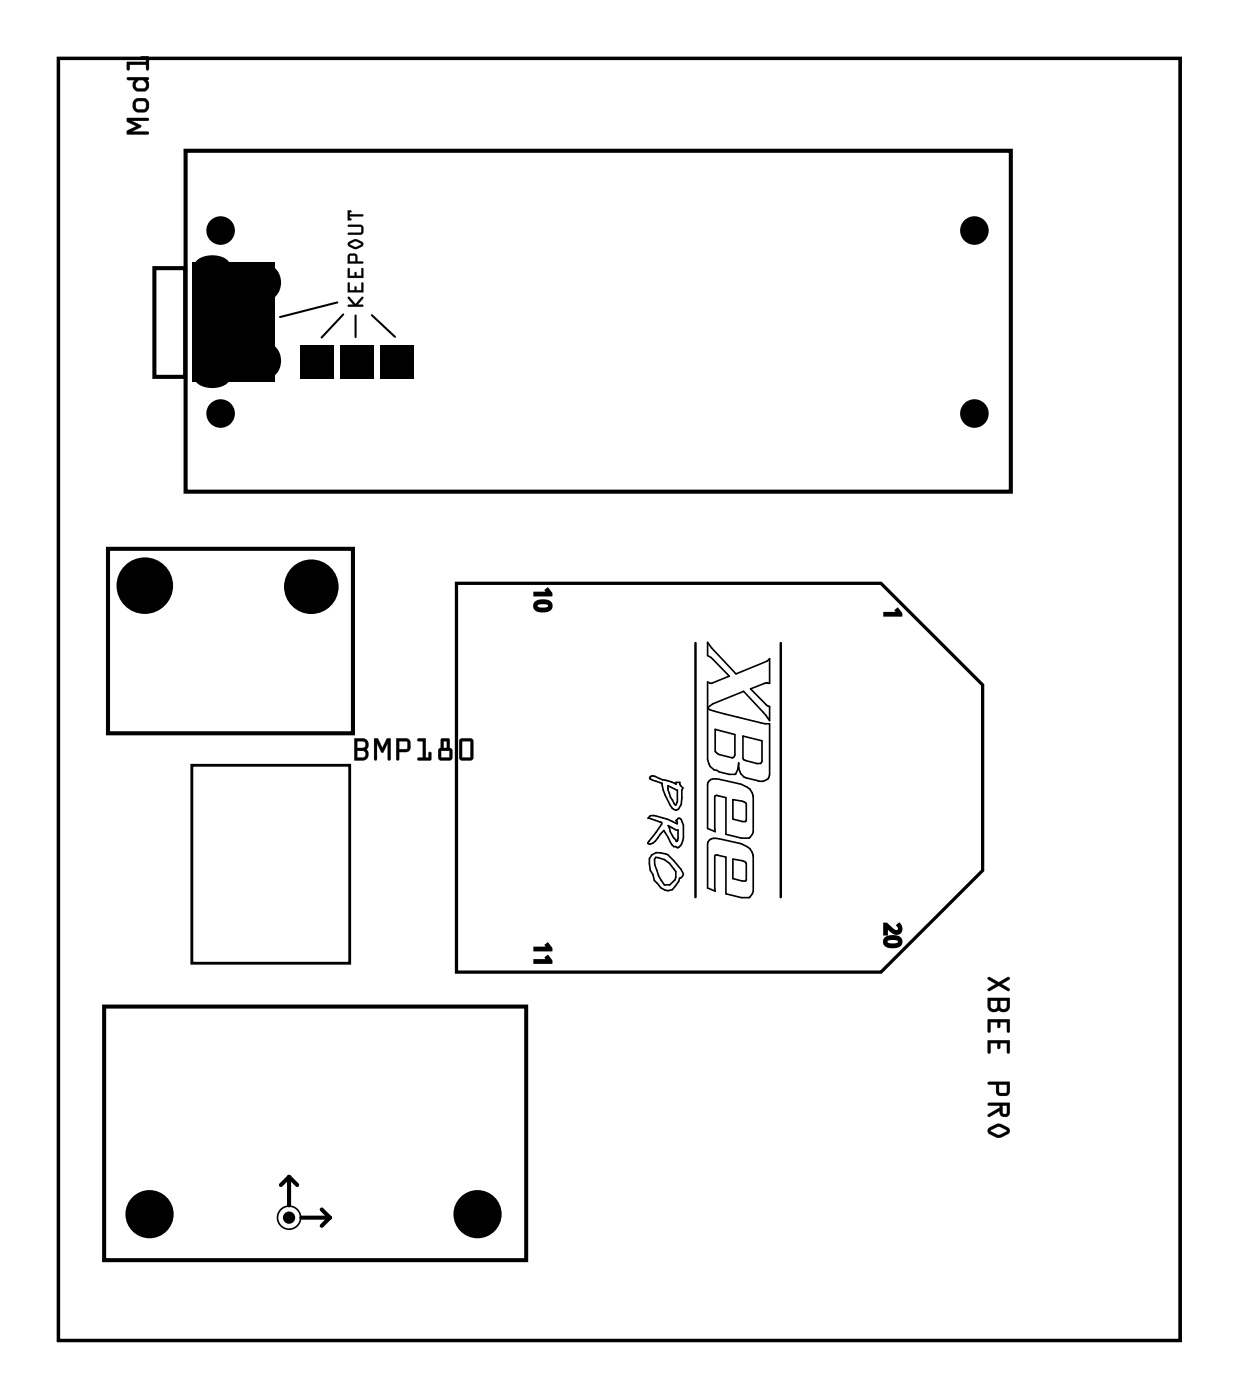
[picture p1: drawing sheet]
<svg xmlns="http://www.w3.org/2000/svg" width="77mm" height="87mm" viewBox="0 0 77 87" stroke-linecap="round" stroke-linejoin="round" font-family="sans-serif">
<path d="M3.6 3.6h69.8v79.8h-69.8zM28.4 36.3h26.4l6.3 6.3v11.6l-6.3 6.3h-26.4z" fill="none" stroke="#000" stroke-width=".2"/>
<g fill="#000">
<path d="M12 16.3h5.1v7.5h-5.1zM18.7 21.5h2.1v2.1h-2.1zM21.2 21.5h2v2.1h-2zM23.6 21.5h2.1v2.1h-2.1zM55 38.2h.9l-.1-.2v-.1l.3 .4h-1.1z"/>
<path d="M3.6 3.6h69.8v79.8h-69.8zM3.6 3.6v79.8h69.8v-79.8z"/>
<path d="M7.9 7.4v.2l.6 .3-.6 .2v.3l1.3-.1v-.1h-1l.6-.3-.6-.4h1v-.1zM7.9 7.3l1.3 .1 .1 .1h-.1h-1l.6 .4-.6 .3h1h.1l-.1 .2h-1.3v-.3l.6-.2-.6-.3zM8.5 6.3h.5l.1 .1v.3l-.2 .1h-.4l-.1-.1zM8.5 6.3l-.1 .4 .1 .1h.4l.2-.1v-.3l-.1-.1zM8.3 6.5a.5 .5 0 0 0 1 0 .5 .5 0 0 0-1 0zM8.3 6.5a.51 .51 0 0 1 1 0 .51 .51 0 0 1-1 0zM8.6 5h.3l.2 .2-.1 .3h-.5l-.1-.3zM8.6 5l-.1 .2v.2l.4 .1 .1-.1 .1-.2-.2-.2zM7.9 4.8l.1 .2h.4l-.1 .4 .1 .2 .6 .1 .2-.2 .1-.3-.2-.2 .1-.1v-.1zM7.9 4.8h1.3l.1 .1-.2 .1a.42 .42 0 0 1 0 .6l-.2 .1h-.5l-.1-.3 .1-.4h-.5zM7.9 3.9v.4l.1 .1 .1-.1v-.3h1v.3l.1 .1 .1-.1v-.7l-.1-.1h-.4l-.1 .1 .1 .1h.3v.2zM7.9 3.9h1.2v-.2h-.3l-.1-.1 .5-.1 .1 .8h-.2v-.3h-1v.3l-.2 .1z"/>
<path d="M7.9 7.4v.2l.6 .3-.6 .2v.3l1.3-.1v-.1h-1l.6-.3-.6-.4h1v-.1zM8.5 6.3h.5l.1 .1v.3l-.2 .1h-.4l-.1-.1zM8.4 6.2a.46 .46 0 0 0 .2 .8h.3a.44 .44 0 0 0 .4-.6l-.3-.3h-.4zM8.6 5h.3l.2 .2-.1 .3h-.5l-.1-.3zM7.9 4.8v.2h.5l-.1 .2a.4 .4 0 0 0 .3 .5h.4a.42 .42 0 0 0 .1-.7 .11 .11 0 0 0 .2-.1 .09 .09 0 0 0-.1-.1zM7.9 3.9v.5l.2-.1v-.3h1v.3h.2l-.1-.8-.5 .1 .1 .1h.3v.2z"/>
<path d="M21.7 18.5l.4 .4 .5-.4v.1l-.3 .4h.3v.1h-.9v-.1h.3zM21.7 17.6h.1v.5h.3v-.3l.1 .3h.3v-.5h.1v.6h-1zM21.7 16.7h.1v.5h.3v-.3l.1 .3h.3v-.5h.1v.6h-1zM21.7 15.8h.4l.1 .1v.4h.4v.1h-1zM21.8 15.9v.4h.3v-.4zM21.7 15.1l.5-.2 .4 .2v.1l-.3 .3h-.2l-.4-.2zM21.8 15.2l.3 .2 .4-.2-.4-.2zM21.7 14h.8l.1 .1v.4l-.2 .1h-.7v-.1h.7l.1-.3-.8-.1zM21.6 13.1h.3l-.1 .2h.7l.1 .1-.8 .1 .1 .2h-.3z"/>
<path d="M21.7 18.5h.1l.3 .4 .5-.4v.1l-.3 .4h.3v.1h-.9v-.1h.3zM21.7 18.5l.3 .5h-.3v.1l.9-.1h-.4l.4-.4v-.1l-.5 .4zM21.7 17.6h.1v.5h.3v-.3l.1 .3h.3v-.5h.1v.6h-1zM21.7 17.6l-.1 .6h1v-.6h-.1v.5h-.3l-.1-.3v.3h-.3v-.5zM21.7 16.7h.1v.5h.3v-.3l.1 .3h.3v-.5h.1v.6h-1zM21.7 16.7l-.1 .6h1v-.6h-.1v.5h-.3l-.1-.3v.3h-.3v-.5zM21.7 15.8h.4l.1 .1v.4h.4v.1h-1zM21.7 15.8l-.1 .6h1v-.1h-.4v-.4l-.1-.1zM21.8 15.9v.4h.3v-.4zM21.8 15.9h.3v.4h-.3zM21.7 15.1l.4-.2 .4 .1a.17 .17 0 0 1 0 .3l-.4 .2-.4-.2zM21.7 15.1v.2l.4 .2 .4-.2 .1-.1-.1-.1-.3-.2zM21.8 15.2l.3 .2 .4-.2-.4-.2zM21.8 15.2l.3-.2 .4 .2-.4 .2zM21.7 14h.8l.1 .1v.4l-.2 .1h-.7v-.1h.7l.1-.3-.8-.1zM21.7 14v.1h.7l.1 .1-.1 .3h-.7v.1h.7l.2-.1v-.4l-.1-.1zM21.6 13.1h.3l-.1 .2h.7l.1 .1-.8 .1 .1 .2h-.3zM21.6 13.1v.6h.3l-.1-.2 .8-.1-.1-.1h-.7l.1-.2z"/>
<path d="M33.2 36.8h1l-.1 .2-.2-.3 .2-.2 .3 .4v.2h-1.2zM33.3 36.9h.1v.1h-.1v-.1h1v.1h-.1v-.1h.1l-.1 .1-.2-.3h.1l-.1 .1v-.1h.1v.1l.3 .2h-1.1zM33.3 37.5a.77 .77 0 0 1 1.1 .1 .6 .6 0 0 1-1 .5 .38 .38 0 0 1-.1-.6zM33.4 37.6a.27 .27 0 0 0 0 .3 .27 .27 0 0 0 .4 0 .28 .28 0 0 0 .3 0 .28 .28 0 0 0 .1-.3l-.4-.1zM33.5 37.7a.41 .41 0 0 0 .6 0l-.2-.1zM33.4 37.5l.3-.1a.38 .38 0 0 1 .4 .1 .38 .38 0 0 1 .1 .3l-.3 .2a.38 .38 0 0 1-.4 0 .38 .38 0 0 1-.2-.4z"/>
<path d="M33.3 36.9h.9l-.2-.2h.1l.2 .3h-1zM33.3 37.5l.3-.1a.48 .48 0 0 1 .7 .4 .65 .65 0 0 1-1 0zM33.4 37.6a.21 .21 0 0 0 0 .3 .21 .21 0 0 0 .3 0h.1a.24 .24 0 0 0 .3 0 .24 .24 0 0 0 0-.3l-.3-.1z"/>
<path d="M55 38.1h.9v.1l-.3-.2 .3-.2 .2 .4v.2h-1.1zM55 38.2h.1v.1h-.1v-.1h1.1v.1h-.1v-.1h.1h-.1l-.2-.2v-.1l.1 .1-.1 .1v-.1v-.1l.1 .1-.1 .1 .1-.1 .3 .3h-1.2z"/>
<path d="M22.2 46.7h.4a.21 .21 0 0 1 .1 .2 .21 .21 0 0 1-.1 .3h-.4zM22.2 46.1h.4a.21 .21 0 0 1 .1 .2 .21 .21 0 0 1-.1 .3h-.4zM22.1 46l-.1 1.3h.6a.4 .4 0 0 0 .3-.2 .4 .4 0 0 0-.1-.5 .4 .4 0 0 0 .1-.4 .4 .4 0 0 0-.3-.2zM23.3 46v1.3l.2-.1v-.9l.3 .6 .3-.6v.9l.2 .1v-1.3h-.2l-.3 .5-.3-.5zM24.8 46.1l.5 .1v.4h-.5zM24.7 46v1.2v.1l.1-.1v-.4l.7-.1v-.5l-.1-.2zM26 46v.1h.3v1.1h-.3v.1h.8v-.5l-.1 .1v.3h-.2v-1.2zM27.4 46.7h.6v.5h-.6zM27.6 46.1h.2v.5h-.2zM27.5 46l-.1 .6-.1 .1v.5l.1 .1h.6l.1-.1v-.5l-.1-.1v-.6zM28.8 46.1h.5v1.1h-.5zM28.6 46v1.2l.2 .1h.5l.2-.1-.1-1.1-.1-.1z"/>
<path d="M22.2 46.7h.4a.22 .22 0 0 1 .2 .2 .22 .22 0 0 1-.2 .3h-.4zM22.2 46.7v.5l.5-.1v-.3zM22.2 46.1h.4a.22 .22 0 0 1 .2 .2 .22 .22 0 0 1-.2 .3h-.4zM22.2 46.1v.5h.4l.1-.2v-.1l-.1-.1zM22.1 46v1.3h.5a.37 .37 0 0 0 .3-.3l-.1-.4 .1-.2-.1-.3-.2-.1zM22 46h.6l.2 .1a.44 .44 0 0 1 0 .6v-.1a.4 .4 0 0 1 .1 .5 .4 .4 0 0 1-.3 .2h-.6zM23.3 46v1.3l.2-.1v-.9l.3 .6 .3-.6v.9l.2 .1v-1.3h-.2l-.3 .6-.3-.6zM23.3 46h.2l.3 .5 .3-.5h.2v1.3h-.1l-.1-.1v-.9l-.3 .6-.3-.6v.9l-.1 .1h-.1zM24.8 46.1l.5 .1v.4h-.5zM24.8 46.1v.5h.5v-.4zM24.7 46v1.2v.1l.1-.1v-.4h.5l.2-.1v-.5l-.1-.2zM24.7 46h.7l.1 .2v.5l-.7 .1v.4l-.1 .1-.1-.1zM26 46l.1 .1h.2v1.1h-.2l-.1 .1h.8v-.5l-.1 .1v.3h-.2v-1.2zM26 46h.5v1.2h.2v-.4h.1v.1v.4h-.8v-.1h.3v-1.1h-.3zM27.4 46.7h.6v.5h-.6zM27.4 46.7v.5h.6v-.5zM27.6 46.1h.2v.5h-.2zM27.6 46.1v.5h.2v-.5zM27.5 46l-.1 .6-.1 .1v.5l.1 .1h.6l.1-.1v-.5l-.1-.1v-.6h-.1zM27.4 46h.6v.6l.2 .1v.5l-.2 .1h-.6l-.1-.1v-.5l.1-.1zM28.7 46.1h.6v1.1h-.6zM28.8 46.1v1.1h.5v-1.1zM28.6 46v1.2l.2 .1h.5l.2-.1-.1-1.1-.1-.1zM28.6 46l.7-.1 .1 .2 .1 1.1-.2 .1h-.5l-.2-.1z"/>
<path d="M33.2 58.9h1l-.1 .2-.2-.3 .2-.2 .3 .4v.2h-1.2zM33.3 59h.1v.1h-.1v-.1h1v.1h-.1v-.1h.1l-.1 .1-.2-.3h.1l-.1 .1v-.1h.1v.1l.3 .2h-1.1zM33.2 59.7h1l-.1 .2-.2-.3 .2-.2 .3 .4v.2h-1.2zM33.3 59.8h.1v.1h-.1v-.1h1v.1h-.1v-.1h.1l-.1 .1-.2-.3 .1-.1v.1l-.1 .1v-.1l.1-.1v.1v.1v-.1l.3 .3h-1.1z"/>
<path d="M33.3 59h.9l-.2-.2h.1l.2 .3h-1zM33.3 59.8h.9l-.2-.2 .1-.1 .2 .4h-1z"/>
<path d="M55 57.4h.2l.3 .3a.28 .28 0 0 0 .4 .1l-.2-.2 .3-.2a.43 .43 0 0 1 0 .7 .43 .43 0 0 1-.6-.1l-.3-.3h.1v.1v-.1v.5h-.2zM55 57.5h.1v.6h-.1h.2h-.1v-.5h.1l.2 .2v.1l.1-.1a.25 .25 0 0 0 .3 .2 .25 .25 0 0 0 .2-.3l-.1-.1v-.1l.1 .1-.1 .1v-.1v-.1a.31 .31 0 0 1 0 .5 .31 .31 0 0 1-.4-.1l-.1-.1-.3-.2 .1-.1v.1h-.2zM55 58.4a.77 .77 0 0 1 1.1 .1 .6 .6 0 0 1-.9 .5 .38 .38 0 0 1-.2-.6zM55.2 58.5a.27 .27 0 0 0 0 .3 .27 .27 0 0 0 .3 0 .28 .28 0 0 0 .4 0 .28 .28 0 0 0 0-.3l-.4-.1zM55.2 58.6a.41 .41 0 0 0 .7 0l-.3-.1zM55.1 58.4l.3-.1a.38 .38 0 0 1 .5 .1 .38 .38 0 0 1 .1 .4l-.3 .1a.38 .38 0 0 1-.5 0 .38 .38 0 0 1-.1-.4z"/>
<path d="M55 57.5h.2l.3 .3a.24 .24 0 0 0 .2 .2 .24 .24 0 0 0 .3-.3l-.1-.1v-.1a.34 .34 0 0 1 0 .6 .34 .34 0 0 1-.5-.2l-.2-.2v.4h-.2zM55.1 58.4l.2-.1a.48 .48 0 0 1 .8 .4 .65 .65 0 0 1-1.1 0zM55.2 58.5a.21 .21 0 0 0 0 .3 .21 .21 0 0 0 .3 0 .24 .24 0 0 0 .4 0 .24 .24 0 0 0 0-.3l-.4-.1z"/>
<path d="M61.5 60.8v.2l.5 .2-.5 .3v.2l.6-.4 .6 .4 .1-.1v-.1l-.5-.3 .5-.2v-.2l-.7 .3zM61.6 62.3h.5v.3a.21 .21 0 0 1-.3 .2 .21 .21 0 0 1-.2-.2zM62.2 62.3h.5v.3a.21 .21 0 0 1-.3 .2 .21 .21 0 0 1-.2-.2zM61.5 62.1v.5a.4 .4 0 0 0 .2 .4 .4 .4 0 0 0 .4-.1 .4 .4 0 0 0 .5 .1 .4 .4 0 0 0 .2-.4v-.5zM61.5 63.5v.8l.1-.1v-.6h.5v.3v.1l.1-.1v-.3h.5v.6h.1v-.7zM61.5 64.8v.8l.1-.1v-.6h.5v.3v.1l.1-.1v-.3h.5v.6h.1v-.7zM62.2 67.5h.5l-.1 .5h-.4zM61.5 67.4v.1h.5v.5l.1 .2h.6l.1-.2v-.7zM62.4 68.8h.3l-.1 .5h-.2zM61.5 68.7v.1h.7v.1l-.7 .5v.1l.7-.4a.32 .32 0 0 0 .3 .4 .32 .32 0 0 0 .3-.3v-.6zM61.5 70.2v.2v.2l.5 .2h.2l.5-.2a.23 .23 0 0 0 0-.4l-.6-.3zM61.6 70.4l.5-.3 .6 .3-.6 .2z"/>
<path d="M61.5 60.8v.2l.5 .2-.5 .3v.2l.6-.4 .6 .4 .1-.1v-.1l-.5-.3 .5-.2v-.2l-.7 .4-.5-.4zM61.5 60.8h.1l.5 .3 .6-.3a.1 .1 0 0 1 .1 0 .1 .1 0 0 1 0 .2l-.5 .2 .5 .3v.2l-.7-.4-.6 .4v-.2l.5-.3-.5-.2zM61.6 62.3h.5v.3a.22 .22 0 0 1-.3 .2 .22 .22 0 0 1-.2-.2zM61.6 62.3l.1 .5h.3l.1-.5zM62.2 62.3h.5v.3a.22 .22 0 0 1-.3 .2 .22 .22 0 0 1-.2-.2zM62.2 62.3l.1 .5h.3l.1-.5zM61.5 62.1v.5a.37 .37 0 0 0 .3 .4l.3-.1 .3 .1 .3-.1 .1-.3v-.5zM61.5 62.1h1.3v.6l-.1 .2a.44 .44 0 0 1-.6 0 .4 .4 0 0 1-.4 .1 .4 .4 0 0 1-.3-.4zM61.5 63.5v.8l.1-.1v-.6h.5v.3v.1l.1-.1v-.3h.5v.6v.1l.1-.1v-.8zM61.5 63.4h1.3v.8l-.1 .1v-.1v-.6h-.5v.3l-.1 .1v-.1v-.3h-.5v.6l-.1 .1zM61.5 64.8v.8l.1-.1v-.6h.5v.3v.1l.1-.1v-.3h.5v.6v.1l.1-.1v-.8zM61.5 64.8h1.3v.7l-.1 .1v-.1v-.6h-.5v.3l-.1 .1v-.1v-.3h-.5v.6l-.1 .1zM62.1 67.5h.6l-.1 .5h-.4zM62.2 67.5v.5h.4l.1-.5zM61.5 67.4v.1h.5v.4l.1 .3h.5l.2-.2v-.7zM61.5 67.4l1.3-.1v.7l-.1 .2h-.6l-.1-.2v-.5h-.5zM62.4 68.8h.3l-.1 .5h-.2zM62.4 68.8v.4l.2 .1 .1-.1v-.4zM61.5 68.7v.1h.7v.1l-.7 .4v.2l.7-.4v.2l.2 .2h.3l.1-.2v-.6zM61.5 68.7l1.3-.1v.6a.32 .32 0 0 1-.3 .3 .32 .32 0 0 1-.3-.4l-.6 .4h-.1v-.2l.7-.4v-.1h-.7zM61.5 70.2v.2v.1l.6 .3 .6-.2 .1-.2-.1-.2-.5-.2h-.2zM61.5 70.2l.6-.3 .6 .3a.24 .24 0 0 1 0 .4l-.6 .2-.5-.2a.24 .24 0 0 1-.1-.4zM61.6 70.3l.5-.2 .6 .3-.6 .3-.4-.3zM61.6 70.4l.5 .2 .6-.2-.6-.3z"/>
</g>
<path d="M21 18.8l-3.6 .9M21.4 19.6l-1.4 1.4M22.1 19.6v1.4M23.1 19.6l1.5 1.4" fill="none" stroke="#000" stroke-width=".13"/>
<g fill="none" stroke="#000" stroke-width=".25">
<path d="M9.6 16.7h1.9v6.8h-1.9zM11.5 9.4h51.4v21.2h-51.4zM6.7 34.2h15.3v11.4h-15.3zM6.5 62.6h26.2v15.8h-26.2zM18 73.2v1.8M18 73.2l-.5 .6M18 73.2l.5 .6M18.7 75.8h1.8M20 75.3l.5 .5M20.5 75.8l-.5 .5"/>
<circle cx="18" cy="75.8" r=".25"/>
</g>
<g fill="#000">
<path d="M12.2 16.3a1.53 1.53 0 0 1 2 0l.1 .2a.98 .98 0 0 1-1.1 .7 .98 .98 0 0 1-1.1-.7z" fill-rule="evenodd"/>
<path d="M16 16.8a.88 .88 0 0 1 1-.2 .88 .88 0 0 1 .5 1 .91 .91 0 0 1-.9 1.1 .91 .91 0 0 1-.9-1.1l.1-.4z" fill-rule="evenodd"/>
<path d="M12.2 23.3a1.53 1.53 0 0 1 2 0l.1 .2a.98 .98 0 0 1-1.1 .7 .98 .98 0 0 1-1.1-.7z" fill-rule="evenodd"/>
<path d="M16 21.7a.88 .88 0 0 1 1-.2 .88 .88 0 0 1 .5 1 .91 .91 0 0 1-.9 1 .91 .91 0 0 1-.9-1l.1-.5z" fill-rule="evenodd"/>
<circle cx="13.7" cy="14.3" r=".89"/>
<circle cx="60.6" cy="14.3" r=".89"/>
<circle cx="9" cy="36.5" r="1.76"/>
<circle cx="13.7" cy="25.7" r=".89"/>
<circle cx="19.4" cy="36.5" r="1.7"/>
<circle cx="60.6" cy="25.7" r=".89"/>
<circle cx="9.3" cy="75.6" r="1.5"/>
<circle cx="18" cy="75.8" r=".25"/>
<circle cx="29.7" cy="75.6" r="1.5"/>
</g>
<g fill="none" stroke="#000" stroke-width=".1">
<path d="M40.5 48.3h.3l1.3 .5v-.1h.2v.1l.2 .2-.1 1.1-.2 .3a.26 .26 0 0 1-.4-.1l-.4-.8-.2-.7-.6-.2-.2-.1zM40.5 50.8l1 .2 .6 .3v-.2l.1-.2a.41 .41 0 0 1 .3 .5 1.73 1.73 0 0 1-.2 1.2l-.1 .2-.2-.1a.62 .62 0 0 1-.4-.6l-.3-.4-.5 .7-.3 .1h-.2l.9-1.2v-.1l-.9-.3zM40.8 53.4a1.44 1.44 0 0 1 1.2 .9v.5l-.3 .3h-.4l-.3-.6a1.31 1.31 0 0 1-.2-1.1zM41.6 48.9l.5 .3v.7l-.1 .2a1.71 1.71 0 0 1-.4-1.2zM41.6 51.4l.6 .3v.6l-.1 .1-.2-.3zM42.5 54.4a3.6 3.6 0 0 0-1.1-1.2 .65 .65 0 0 0-.7-.1 .65 .65 0 0 0-.3 .7l.1 .4 .1 .2a1.39 1.39 0 0 0 1 1 1.11 1.11 0 0 0 .7-.7l.2-.3M44 44l.3-.2 2-.8 1.6 1.9v-.9l-.2-.1-1-1 1-.4h.2v-1.5l-.2 .2-1.9 .7-1.8-1.9v.8l.2 .1 1.2 1.2-1.1 .4-.3-.1v4.9a.86 .86 0 0 0 .8 .7l.9 .2 .2-.3 .1-.4a.85 .85 0 0 0 .4 .9 1.53 1.53 0 0 0 1.2 .2l.2-.1 .1-.3v-3.2l-2.8-.6-1.1-.3M44.1 48.6l.4-.1 1.5 .3a.94 .94 0 0 1 .9 .8v2.2l-.3 .4h-.5l-.9-.3v-2.3l-.6-.1-.1 .1v2.2l-.5-.2v-2.8zM44.1 52.3l.4-.1 1.5 .3a.93 .93 0 0 1 .9 .8v2.2l-.3 .4h-.5l-.9-.3v-2.3l-.6-.1-.1 .1v2.2l-.5-.2v-2.8zM44.5 45.4l1.2 .3v1.3l-.1 .2-.9-.2-.2-.2zM45.6 53.5l.8 .2v1.1l-.8-.1zM45.6 49.8l.8 .2v1.1l-.8-.1z"/>
<path d="M45.6 49.8h.1M46.2 45.8l1.2 .3v1.3l-.1 .1-.9-.2-.2-.1z"/>
<circle cx="18" cy="75.8" r=".72"/>
</g>
<path d="M43.3 40v15.8M48.6 40v15.8" fill="none" stroke="#000" stroke-width=".15"/>
<path d="M11.9 47.6h9.9v12.4h-9.9z" fill="none" stroke="#000" stroke-width=".18"/>
</svg>
